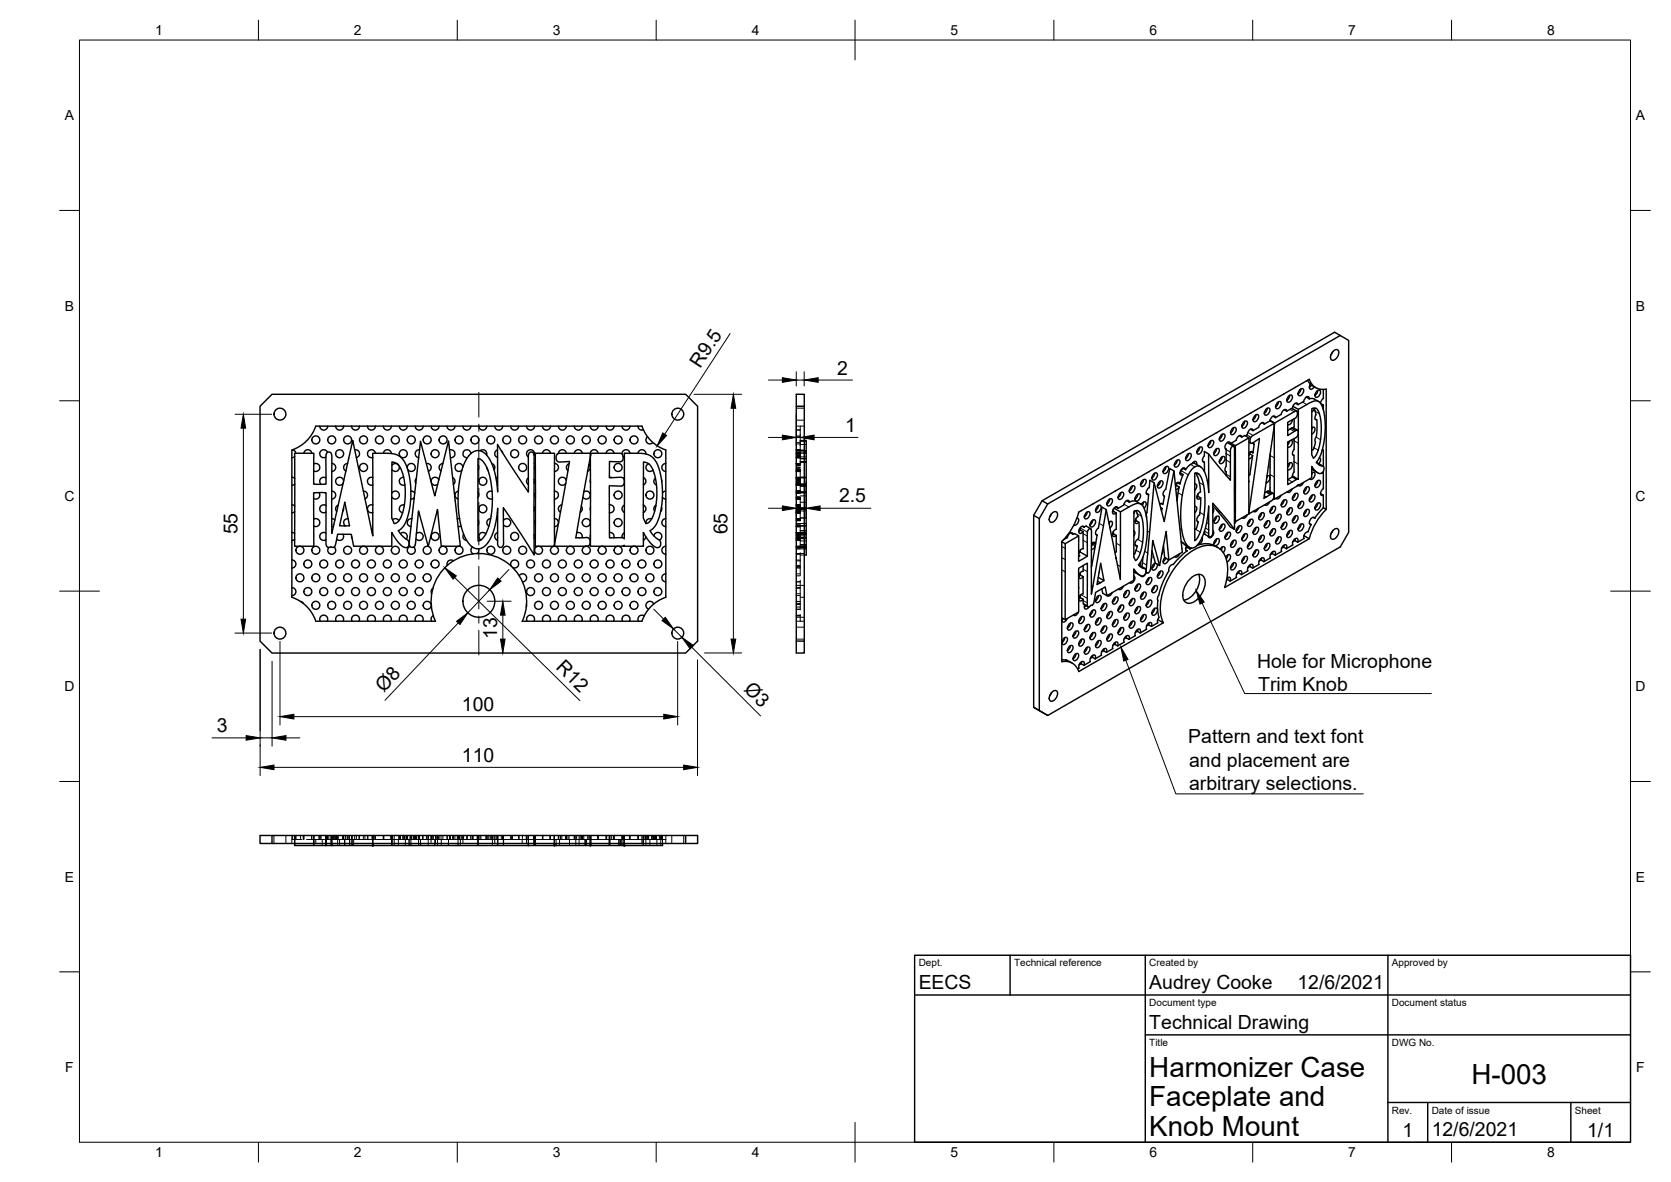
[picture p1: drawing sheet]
<svg xmlns="http://www.w3.org/2000/svg" width="420mm" height="297mm" viewBox="0 0 420 297" stroke-linecap="round" stroke-linejoin="round" font-family="sans-serif">
<defs><g id="words">
<g font-size="7">
<text x="289" y="270.6">Harmonizer Case</text>
<text x="370" y="272.3">H-003</text>
<text x="289" y="278.1">Faceplate and</text>
<text x="289" y="285.5">Knob Mount</text>
</g>
<g font-size="4.9">
<text x="176.1" y="92.7" transform="rotate(-57 176.1 92.7)">R9.5</text>
<text x="210.5" y="94.1">2</text>
<text x="212.5" y="108.5">1</text>
<text x="211" y="126.3">2.5</text>
<text x="59.7" y="134.3" transform="rotate(-90 59.7 134.3)">55</text>
<text x="182.9" y="134.3" transform="rotate(-90 182.9 134.3)">65</text>
<text x="125" y="160.5" transform="rotate(-90 125 160.5)">13</text>
<text x="139.6" y="168" transform="rotate(45 139.6 168)">R12</text>
<text x="316.1" y="167.8">Hole for Microphone</text>
<text x="186.9" y="173.4" transform="rotate(45 186.9 173.4)">Ø3</text>
<text x="316.4" y="173.6">Trim Knob</text>
<text x="96.5" y="174.1" transform="rotate(-47 96.5 174.1)">Ø8</text>
<text x="116.2" y="178.6">100</text>
<text x="54.5" y="184">3</text>
<text x="116.2" y="191.4">110</text>
<text x="298.8" y="186.8">Pattern and text font</text>
<text x="299" y="192.6">and placement are</text>
<text x="299" y="198.5">arbitrary selections.</text>
<text x="231" y="248.5">EECS</text>
<text x="289" y="248.5">Audrey Cooke</text>
<text x="326.2" y="248.5">12/6/2021</text>
<text x="289" y="258.6">Technical Drawing</text>
<text x="352.6" y="285.7">1</text>
<text x="360" y="285.5">12/6/2021</text>
<text x="399.1" y="285.7">1/1</text>
</g>
<g font-size="3.5">
<text x="39" y="8.8">1</text>
<text x="89" y="8.8">2</text>
<text x="139" y="8.8">3</text>
<text x="189" y="8.8">4</text>
<text x="239" y="8.8">5</text>
<text x="289" y="8.8">6</text>
<text x="339" y="8.8">7</text>
<text x="389" y="8.8">8</text>
<text x="16.3" y="30.2">A</text>
<text x="411.3" y="30.2">A</text>
<text x="16.3" y="78">B</text>
<text x="411.3" y="78">B</text>
<text x="16.2" y="125.9">C</text>
<text x="411.2" y="125.9">C</text>
<text x="16.2" y="173.7">D</text>
<text x="411.2" y="173.7">D</text>
<text x="16.3" y="221.6">E</text>
<text x="411.3" y="221.6">E</text>
<text x="16.4" y="269.4">F</text>
<text x="411.4" y="269.4">F</text>
<text x="39" y="290.8">1</text>
<text x="89" y="290.8">2</text>
<text x="139" y="290.8">3</text>
<text x="189" y="290.8">4</text>
<text x="239" y="290.8">5</text>
<text x="289" y="290.8">6</text>
<text x="339" y="290.8">7</text>
<text x="389" y="290.8">8</text>
</g>
<g font-size="2.5">
<text x="231" y="242.9">Dept.</text>
<text x="255" y="242.9">Technical reference</text>
<text x="289" y="242.9">Created by</text>
<text x="350" y="242.9">Approved by</text>
<text x="289" y="252.8">Document type</text>
<text x="350" y="252.8">Document status</text>
<text x="289" y="262.9">Title</text>
<text x="350" y="262.9">DWG No.</text>
<text x="350" y="279.9">Rev.</text>
<text x="360" y="279.9">Date of issue</text>
<text x="396" y="279.9">Sheet</text>
</g>
</g></defs>
<!-- layer: Visible -->
<g fill="none" stroke="#000" stroke-width=".36">
<path d="M322.9 99h-.1M324 99.6l.8-.3a1.16 1.16 0 0 1-1 1.7 1.01 1.01 0 0 1 .2-1.4zM324.3 99.4l-.2 .7-.5 .5M325.7 97.3l-.1 .1M326.8 98l.8-.3a1.16 1.16 0 0 1-1 1.7 1.01 1.01 0 0 1 .2-1.4zM327.1 97.7l-.2 .7-.5 .6M328.5 99.8l-.2 .1M328.5 99.8l.7 .4h1l1.4 .7M328.5 99.7v.1M328.6 95.7l-.1 .1M328.8 95.6l.7 .9-.1 .3a.6 .6 0 0 0 0 .9 .6 .6 0 0 0 .9-.3l.1-.2M329.4 96.6l1.4 .8"/>
<path d="M329.7 96.8l-.5 .5M331.1 98.4l.7-.3a1.16 1.16 0 0 1-1 1.7 1.01 1.01 0 0 1 .3-1.4zM331.3 98.1l-.2 .7-.5 .5M332.7 97.9l.1 2.2-.5 .6-.3 .6M333.5 97.8v30.2l-.8-.4M333.5 97.8a3.5 3.5 0 0 1-4.3-2.5l-58 33.4a15.8 15.8 0 0 1-4.2 7.4v30.2a3.5 3.5 0 0 1 4.2 2.5l21.3-12.3M335.1 88.4l-.5 .8M335.3 88.2a.77 .77 0 0 1 1.3 0 1.95 1.95 0 0 1-1.6 2.3 1.29 1.29 0 0 1 0-1.9zM337 84.3l2.1 1.2v48.3l-2.1 3.6-73.6 42.4-3.5-2.1v-48.2l2.1-3.7 73.6-42.3 1.4 .8-73.6 42.3M65.4 102.1l3-3h104l3 3v59l-3 3h-104l-3-3zM73.4 119.9l.7 .3M73.6 113a1.01 1.01 0 0 1 .8 .9"/>
<path d="M74.1 113.9h4.8v7.8h.9h2.2v-7.3l.2-.6 .3-.2 .5 .1 .3 .3 .1 20.1 5.3-23.4 5 24v-20.8l4.7 .1 1 .2 1.1 .5 1.1 1.2 .9 2 .5 2.3 .3 3.1-.1 3-.6 3.2-.8 2.1-1.1 1.4a.47 .47 0 0 0-.5 .4 .47 .47 0 0 0 .3 .5l.9 1 1.3 1 .2 .9-.4 .7-.7 .1-.9-.6-1.4-1.5-1-1.7v3.5h-9.6l-.6-3-3.4-.1-.7 3.1-.4 .3-.6-.2-.7 .1-.4-.2-.1-.7v-12.8h-3.1v13.5h-4.8zM74.1 114.7l-.7 .3M78.4 113.9a1.01 1.01 0 0 0-1-.9 1.01 1.01 0 0 0-1 .9M78.9 116.6a1.01 1.01 0 0 1 1.5 .9 1.01 1.01 0 0 1-1.5 .8M79.4 107.1h82M79.4 107.1a9.5 9.5 0 0 1-6 6v37a9.5 9.5 0 0 1 6 6h30.1a12 12 0 0 1 10.9-17 12 12 0 0 1 10.9 17h30.1a9.6 9.6 0 0 1 6-6v-37a9.6 9.6 0 0 1-6-6M80.4 107.1a1.01 1.01 0 0 0 1 1 1.01 1.01 0 0 0 1-1M82.3 113.7a1.01 1.01 0 0 0-1.3-.6 1.01 1.01 0 0 0-.5 1.4 1.01 1.01 0 0 0 1.5 .4M83.5 116.5a1.01 1.01 0 0 1 .9 1 1.01 1.01 0 0 1-.9 1M84.4 107.1a1.01 1.01 0 0 0 1 1 1.01 1.01 0 0 0 1-1M87.4 116.5a1.01 1.01 0 0 0-1 .8 1.01 1.01 0 0 0 .6 1.1M88.4 107.1a1.01 1.01 0 0 0 1 1 1.01 1.01 0 0 0 1-1"/>
<path d="M89.2 113a1.01 1.01 0 0 1 1.2 .8 1.01 1.01 0 0 1-.8 1.2M92.4 107.1a1.01 1.01 0 0 0 1 1 1.01 1.01 0 0 0 1-1M94.4 113.9a1.01 1.01 0 0 0-1.2-.9 1.01 1.01 0 0 0-.8 1.3 1.01 1.01 0 0 0 1.3 .7M96.4 107.1a1.01 1.01 0 0 0 1 1 1.01 1.01 0 0 0 1-1M96.4 113.9a1.01 1.01 0 0 1 1-.9 1.01 1.01 0 0 1 1 1M98.6 116.1l1.3 .5 .8 1.1 .7 1.8 .4 2.6 .1 3-.4 2.8-.7 2.2-1 1.2a.58 .58 0 0 1-.7 .2 .58 .58 0 0 1-.3-.6l-.3-.7v-.7zM98.6 116.9a1.01 1.01 0 0 1 1.5-.2 1.01 1.01 0 0 1 0 1.5 1.01 1.01 0 0 1-1.5-.2M100.4 107.1a1.01 1.01 0 0 0 1 1 1.01 1.01 0 0 0 1-1M101.5 119.9a1.01 1.01 0 0 0-1.1 1.2 1.01 1.01 0 0 0 1.4 .8M102.4 117.7a1.01 1.01 0 0 1 1.3-1.2 1.01 1.01 0 0 1 .5 1.6 1.01 1.01 0 0 1-1.7-.2M104.4 107.1a1.01 1.01 0 0 0 1 1 1.01 1.01 0 0 0 1-1M105.5 113a1.01 1.01 0 0 0-1.1 .9 1.01 1.01 0 0 0 .9 1.1"/>
<path d="M105.7 110.9l3.6 13.7 3.5-13.8 3 26.5h-4.8l-1-9.3-2.3 9.3-2.5-8.9-.8 8.6-.6 .6-.5-.1-.3-.4-.1-1zM107.2 116.5a1.01 1.01 0 0 1 1.2 .7 1.01 1.01 0 0 1-.7 1.2M108.4 107.1a1.01 1.01 0 0 0 1 1 1.01 1.01 0 0 0 1-1M111.4 116.5a1.01 1.01 0 0 0-1 .7 1.01 1.01 0 0 0 .5 1.1M112.4 107.1a1.01 1.01 0 0 0 1 1 1.01 1.01 0 0 0 1-1M113 113.1a1.01 1.01 0 0 1 1.4 .8 1.01 1.01 0 0 1-1.1 1.1M116.4 107.1a1.01 1.01 0 0 0 1 1 1.01 1.01 0 0 0 1-1M116.4 117.4a1.01 1.01 0 0 0-1.3-.9 1.01 1.01 0 0 0-.5 1.5 1.01 1.01 0 0 0 1.6 .1M118.3 114.1l1-.7 1.3-.2 1.2 .6 1 1.2 .9 1.5 .6 1.8 .6 3.1 .2 2.2v-11.9l7.8 12v-9.4l.2-.5 .3-.2 .5 .1 .3 .2 .1 .6v25l-7.7-11.9v9l-.4 .9h-.7l-.4-.7v-9.1l-.3 3.1-.6 2.4-.8 2-1.1 1.6-1.2 .9-1.3 .2-1.4-.7-1-1.3-.9-1.7-.8-2.8-.4-2.6-.1-4.4 .3-3.6 .6-2.7 1-2.3zM118.4 114a1.01 1.01 0 0 0-1.1-1 1.01 1.01 0 0 0-.9 1.1 1.01 1.01 0 0 0 1.1 .9M120.2 115.2l.6 .2 .7 .6 1.2 2.2 .7 2.9 .4 3.8-.2 4.3-.8 3.4-1.3 2.6-.7 .5-.5 .2h-.1zM120.2 116.9a1.01 1.01 0 0 1 0 1.2"/>
<path d="M120.4 107.1a1.01 1.01 0 0 0 1 1 1.01 1.01 0 0 0 1-1M120.7 113.3a1.01 1.01 0 0 1 1.3-.1 1.01 1.01 0 0 1 .4 1.2M122.4 117.5l.3 .7M123.7 116.5a1.01 1.01 0 0 1 .5 1.5M124.4 107.1a1.01 1.01 0 0 0 1 1 1.01 1.01 0 0 0 1-1M125.1 113.1a1.01 1.01 0 0 0-.7 .9 1.01 1.01 0 0 0 .7 1M125.1 120l-.4 .2M126.1 113.3l.3 .5M128.4 107.1a1.01 1.01 0 0 0 1 1 1.01 1.01 0 0 0 1-1M132.4 107.1a1.01 1.01 0 0 0 1 1 1.01 1.01 0 0 0 1-1M134.3 114.5a1.01 1.01 0 0 0-.4-1.4 1.01 1.01 0 0 0-1.4 .4 1.01 1.01 0 0 0 .3 1.4M134.6 113.9v23.4h4.7l3.9-21.3-2.5 .1-.4-.1-.5-.6 .2-1.2 .6-.3h7.8v.9l-3.6 20.4h3.2l.4 .8-.1 .8-.3 .4-8.6 .1v-23.4z"/>
<path d="M134.6 116.9a1.01 1.01 0 0 0 0 1.2M136.4 107.1a1.01 1.01 0 0 0 1 1 1.01 1.01 0 0 0 1-1M138.4 113.9a1.01 1.01 0 0 0-1-.9 1.01 1.01 0 0 0-1 .9M139.4 116.5a1.01 1.01 0 0 1 1 1 1.01 1.01 0 0 1-1 1M140.4 107.1a1.01 1.01 0 0 0 1 1 1.01 1.01 0 0 0 1-1M142.4 113.9a1.01 1.01 0 0 0-1-.9 1.01 1.01 0 0 0-1 .9M143.1 116.5a1.01 1.01 0 0 0-.3 1.8M144.4 107.1a1.01 1.01 0 0 0 1 1 1.01 1.01 0 0 0 1-1M146.4 113.9a1.01 1.01 0 0 0-1-.9 1.01 1.01 0 0 0-1 .9M148.1 116.7a1.01 1.01 0 0 1-.3 1.7M148.4 107.1a1.01 1.01 0 0 0 1 1 1.01 1.01 0 0 0 1-1M148.4 114.3l.1 .2"/>
<path d="M148.6 113.9h7.3l.4 .1 .3 .5v1l-.4 .5h-3v4h3.1l.5 .3 .2 .6-.2 .9-.4 .3h-3.2v13.1l3.2-.1 .6 .3v-21.5l5.1 .1 1.4 .5 .9 .8 1 1.6 .6 1.8 .4 2.4 .2 3.3-.3 3-.5 2.3-.8 2.1-1 1.2a.47 .47 0 0 0-.5 .4 .47 .47 0 0 0 .3 .5l.8 1 1.4 1.1 .1 .9-.3 .6-.8 .1-1.1-.8-1.1-1.3-1-1.7v3.5h-4.8v-.3l-1 .3h-7.6v-22.5zM150.4 113.9a1.01 1.01 0 0 0-1-.9 1.01 1.01 0 0 0-1 .9M152.4 107.1a1.01 1.01 0 0 0 1 1 1.01 1.01 0 0 0 1-1M153.2 120h.6M154.4 113.9a1.01 1.01 0 0 0-1-.9 1.01 1.01 0 0 0-1 .9M156.4 107.1a1.01 1.01 0 0 0 1 1 1.01 1.01 0 0 0 1-1M156.7 114.7l.3 .2M158.4 113.9a1.01 1.01 0 0 0-1.1-.9 1.01 1.01 0 0 0-.9 1.1M160.4 107.1a1.01 1.01 0 0 0 1.4 .9M160.4 113.9a1.01 1.01 0 0 1 1.1-.9 1.01 1.01 0 0 1 .9 1.1M161.8 116.1l1.2 .4 1 1.1 .7 2.2 .4 2.6v2.9l-.4 3-.7 1.9-1 1.2a.56 .56 0 0 1-.6 .1 .56 .56 0 0 1-.3-.6l-.3-.7zM162.8 109.8a1.01 1.01 0 0 0-.1 1.4 1.01 1.01 0 0 0 1.5 0"/>
<path d="M163.1 116.5a1.01 1.01 0 0 0-.5 1.5 1.01 1.01 0 0 0 1.6 .1M167.4 116.5a1.01 1.01 0 0 0-1 1 1.01 1.01 0 0 0 1 1M200.2 102.1h2v59M202.2 102.1v-3h-2v65h2v-3h-2M202.2 110.7h.5v2.9M202.2 113.9h.5M202.2 113.6h.5M202.7 113.6v24M289 118.5l-.1 .1M290.1 119.1l.7-.2a1.16 1.16 0 0 1-1 1.7 1.01 1.01 0 0 1 .3-1.5zM290.3 118.9l-.2 .7-.5 .5M291.8 116.9h-.1"/>
<path d="M292.9 117.5l.8-.3a1.16 1.16 0 0 1-1.1 1.8 1.01 1.01 0 0 1 .3-1.5zM293.2 117.3l-.2 .7-.6 .5M294.6 115.2l-.1 .1M295.2 118.3l-2.5 12.7-2.5-9.7-1.1-.6-.1 1.8-.5 .5a.84 .84 0 0 0 .1 1.3l.2-.1M295.7 115.9l.8-.3a1.16 1.16 0 0 1-1 1.7 1.01 1.01 0 0 1 .2-1.4zM296 115.6l-.2 .7-.5 .6M296.8 118.8l-.1 .1M296.8 118.9l.7 .4-.8 2.4-.6-.4M297.5 113.6l-.2 .1M298.1 118l-.1-.2a1.02 1.02 0 0 0-1 .2 1.02 1.02 0 0 0-.3 1l.3 .4 .5-.2M298.5 114.2l.8-.2a1.16 1.16 0 0 1-1 1.7 1.01 1.01 0 0 1 .2-1.5zM298.8 114l-.2 .7-.5 .5"/>
<path d="M300 116.2l1.8 1.1M300.2 116v.3M300.3 112h-.1M300.4 118.9l.9 .1 .8 1.2 .6 2.4 .3 2.8-.1 2.7-.5 3.6-.7 2.3-.8 1.4-.5 .5zM300.7 118.9l.2 .4M300.9 116.7v-.5a.79 .79 0 0 0-1.2 .4l-.8 .5-.8 1-.7-.4-.6 1.2M300.9 119.3l.6 1.9 .4 2.4a1.27 1.27 0 0 0-.8 1.8h.4l.4-.3M301.4 112.6l.7-.3a1.16 1.16 0 0 1-1 1.8 1.01 1.01 0 0 1 .3-1.5zM301.6 112.4l-.2 .7-.5 .5M302.4 115.9l.4 .2 .1 2.4M303.1 110.3l-.1 .1M303.9 114.1l5.5 6.6v-7.5l.3-.9 .3-.2 .3 .2 .1 20.7-5.5-6.5 .1 7.3-.2 .7-.6 .5-.3-.5v-7.3l-.4 3.8-1 3.4-1.3 2.4-.8 .7-.8 .2-.8-.4-.6-.7-1-2.8-.3-3.4 .3-5.5 .7-3.1 .7-2.1 1.1-1.8 .7-.6 .6-.2h.5l.6 .4 .8 1.2 .7 2.1 .3 3v-9.7l-1.1-.6v1.1l-.5 1 .3 .5h.2"/>
<path d="M304.2 111l.8-.3a1.16 1.16 0 0 1-1 1.8 1.01 1.01 0 0 1 .2-1.5zM304.5 110.8l-.2 .7-.5 .5M305.6 113l.8-.3a1.16 1.16 0 0 1-1 1.8 1.01 1.01 0 0 1 .2-1.5zM305.9 112.8l-.2 .7-.5 .5M306 108.7l-.2 .1M307 115l.8-.3a1.16 1.16 0 0 1-1 1.8 1.01 1.01 0 0 1 .2-1.5zM307 109.4l.8-.3a1.16 1.16 0 0 1-1 1.7 1.01 1.01 0 0 1 .2-1.4zM307.3 114.8l-.2 .7-.5 .5M307.3 109.1l-.2 .7-.5 .6M308.1 118.4l.2 .2v.9M308.1 112.8l.2 .1v4.3l-.3 .9 .3 .5M308.6 111.2l1.6 .9"/>
<path d="M308.7 111.2v.1M308.8 107.1l-.2 .1M309.4 111.7l-.1-.5a1.05 1.05 0 0 0-1.1 .5 1.05 1.05 0 0 0 .1 1.2M309.6 111.4l1 .6v19.1l-.2-.1M309.8 107.7l.8-.2a1.16 1.16 0 0 1-1 1.7 1.01 1.01 0 0 1 .2-1.5zM310.1 107.5l-.2 .7-.5 .5M310.6 112l3.4-2v19.1M311.6 105.5h-.1M311.6 109.5l.6 .3M312.2 109.8l.7-.4 1.1 .6M312.2 109.8l-.2-.3h-.5l-.4 .5-.3 .6-1.2 .8v.4M312.7 106.1l.8-.3a1.16 1.16 0 0 1-1 1.8 1.01 1.01 0 0 1 .2-1.5z"/>
<path d="M313 105.9l-.3 .7-.5 .5M314 111.1l.5 .3M314.3 114.1l.7 .4-.7 4.8M314.3 114.1l-.3 .4M314.3 119.3l-.3 .2M314.3 113.6v.5M314.4 103.8l-.1 .1M314.5 107.9l.6 .3M314.5 113.5l.5 .3M315 114.5l-.5 .6-.5 .2M315.1 111.2l.3 .4M315.1 113.8a.55 .55 0 0 0-.6-.3 .55 .55 0 0 0-.5 .4"/>
<path d="M315.1 108.2l-.3-.4a1.9 1.9 0 0 0-1.2 1.4l-.3 .4M315.2 111.6h.1M315.3 111.6l-.3 2.2M315.5 104.5l.8-.3a1.16 1.16 0 0 1-1 1.7 1.01 1.01 0 0 1 .2-1.4zM315.8 104.3l-.2 .7-.5 .5M316.5 107.4l-1.4 .8M317.3 102.2l-.2 .1M317.9 106.6l-.2-.4-.5 .1-.5 .4-.2 .7M318.3 102.8l.8-.2a1.16 1.16 0 0 1-1 1.7 1.01 1.01 0 0 1 .2-1.5zM318.6 119.6l.3-.1a.91 .91 0 0 1 .4 .9 .91 .91 0 0 1-.5 .8l-.5 .2M318.6 102.6l-.2 .7-.5 .6M318.6 119.6l-.1 .5"/>
<path d="M319.3 105.8l-1.4 .8-.6-.4M319.3 105.6l1.2 .7M319.4 114.1v9M320.1 100.6l-.1 .1M320.7 104.9l-.2-.3h-.5l-.4 .5-.3 .7 1.1 .6M321.2 101.2l.8-.3a1.16 1.16 0 0 1-1.1 1.8 1.01 1.01 0 0 1 .3-1.5zM321.4 101l-.2 .7-.5 .5M322.1 104.1l-1.4 .9-.6-.4M322.9 103l.7 .3 1.3-.7 1.2 .7M323.6 103.3l-.3-.4-.4 .1-.5 .5-.2 .6M323.8 116.8a.71 .71 0 0 1 1.1-.3l-.1 1a.93 .93 0 0 1-1 .6M323.8 109.3l.1 .1"/>
<path d="M323.9 111l-.1 .2M324.3 110.8l-.5 1M324.3 116.4l-.5 1M324.7 110.6a1.11 1.11 0 0 1 .1 1.2 1.11 1.11 0 0 1-1 .6M324.7 107.6l.5-.1 1.1 .6M324.7 107.6l-.9 .6M324.7 107.6l1.1 .6M324.9 119.9l-1.1 .7M325 119.6l1.4 .8M325 105.5l-.5 .9-.7 .3M325 114.2l.4 .3v4.1l-.5 1.3M325.1 102.1l1.4 .8 2.8-1.6 1.4-.6 .8 .2 .8 .9 .8 2.9 .1 3.9-.8 4.6-1.1 2.5a.6 .6 0 0 0-.2 .7 .6 .6 0 0 0 .5 .4l1.2 .5 .1 .8-.5 .7-.6 .2-.6-.3-1.4-1.5v2.8l-3.4 2v-.2l-.5 .5-5.5 3.2 .1-19.2 5.2-3h.3l.2 .4-.2 1.1-2.2 1.3v3.4l2.1-1.4h.3l.2 .3v.8l-.3 .6-2.3 1.3v10.7l2.2-1.3-1.1-.6"/>
<path d="M325.4 110.2v2.7l-.4 .8a.52 .52 0 0 0 .4 .8M325.4 105.2v2.1l-.2 .2M325.8 101.4l.6 .3M326.4 101.7l-.3-.4a1.28 1.28 0 0 0-1.1 1.4M326.5 102.9l-.1 17.5M329.2 100.2l-.1-.5a1.54 1.54 0 0 0-1.4 1.3l-1.3 .7M329.8 117.9l1.5 .9M329.8 118.8l.5-.1a1.09 1.09 0 0 1 .2 1.2 1.09 1.09 0 0 1-1 .6l-.2-.2M329.8 102.7l1-.1 .6 .6 .5 1.5 .3 2.1v2.5l-.3 2.1-.6 2.3-.6 1a.38 .38 0 0 1-.4 .3 .38 .38 0 0 1-.3-.4l-.2-.4zM329.8 107.5l.6-.2a1.17 1.17 0 0 1-.6 1.8M329.9 107.4l-.1 .5M329.9 118.8l-.1 .4"/>
<path d="M330.2 102.6l.3 .3 .4 1.2a1.34 1.34 0 0 0 0 1.4h.2M330.5 102.8l-.6 .7M330.7 105.3l.4 .3-.1 3.9a2.07 2.07 0 0 0-.3 1.8l-.5 1.7-.4 .2M331 116.2l.6 .3M331.6 116.5l1.1 .7M331.7 115l.3 .6-.4 .9M332.1 101.4l.6 .4v1.2M332.5 113l.2 .1v4M332.6 118.7l.1 .1v4M332.8 117.1l-.1 .1M332.8 118.8l-.4 .1M332.8 113.1l-.4 .1"/>
<path d="M332.8 101.8l-.4 .1M73.4 133.8l.7 .3M73.4 126.9l.7 .3M74.1 135.5l-.7 .3M74.1 128.6l-.7 .3M74.1 121.6l-.7 .3M78.9 130.5a1.01 1.01 0 0 1 1.5 .8 1.01 1.01 0 0 1-1.5 .9M80.2 123.8a1.01 1.01 0 0 1 0 1.3 1.01 1.01 0 0 1-1.3 .2M82 134a1.01 1.01 0 0 0-1.6 .8 1.01 1.01 0 0 0 1.6 .8M82 120.1a1.01 1.01 0 0 0-1.4 .2 1.01 1.01 0 0 0 .1 1.4M82 127.1a1.01 1.01 0 0 0-1.3 .1 1.01 1.01 0 0 0-.1 1.3 1.01 1.01 0 0 0 1.4 .2M83.4 123.4a1.01 1.01 0 0 1 1 1 1.01 1.01 0 0 1-1 1"/>
<path d="M83.4 130.3l.8 .4M83.9 132.2l-.5 .1M84 137.5a1.01 1.01 0 0 1 .2 1.4 1.01 1.01 0 0 1-1.5 .1 1.01 1.01 0 0 1 0-1.4M85 126.9a1.01 1.01 0 0 0-.3 1.7M86.2 134.3a1.01 1.01 0 0 1-.2 1.3 1.01 1.01 0 0 1-1.3-.1M86.4 127.7l-.2 .8M86.4 120.9a1.01 1.01 0 0 0-1.4-.9 1.01 1.01 0 0 0-.3 1.6 1.01 1.01 0 0 0 1.6-.2M86.7 126.2l1.2 5.9h-2.5zM87.6 130.3a1.01 1.01 0 0 0-1.1 .7 1.01 1.01 0 0 0 .3 1.2M88.4 134.7l.1 .6M91.4 123.4a1.01 1.01 0 0 1 1 .8 1.01 1.01 0 0 1-.6 1.1M93.6 133.8l.1 .1"/>
<path d="M93.7 126.9a1.01 1.01 0 0 0-1.3 1 1.01 1.01 0 0 0 1.3 .9M93.8 120a1.01 1.01 0 0 0-1.4 .9 1.01 1.01 0 0 0 1.4 1M98.5 123.9a1.01 1.01 0 0 1 1.5-.3 1.01 1.01 0 0 1 0 1.6 1.01 1.01 0 0 1-1.5-.3M98.7 130.6l.9-.3 .7 .6M100.7 134.1a1.01 1.01 0 0 1 1.4 0 1.01 1.01 0 0 1 0 1.4M101.7 126.9a1.01 1.01 0 0 0-1.3 .7 1.01 1.01 0 0 0 .8 1.3M103.1 137.3a1.01 1.01 0 0 0-.6 1.5 1.01 1.01 0 0 0 1.6 .2 1.01 1.01 0 0 0-.1-1.5M103.3 123.4l.6 .1 .4 .4M103.6 130.3a1.01 1.01 0 0 0-1.2 .9 1.01 1.01 0 0 0 1 1.1M104.2 125.1l-.9 .3M104.7 120.2a1.01 1.01 0 0 0-.2 1.3M104.7 134.1a1.01 1.01 0 0 1 1.5 0 1.01 1.01 0 0 1-.2 1.5 1.01 1.01 0 0 1-1.4-.2"/>
<path d="M105.2 128.8l.2 .1M108.5 121.3a1.01 1.01 0 0 0 1.6 .4M110.1 128.6l-.3 .2M110.3 120.6a1.01 1.01 0 0 0-1.2-.6 1.01 1.01 0 0 0-.7 1.1M113.8 120a1.01 1.01 0 0 1 .2 1.7M115.3 123.4a1.01 1.01 0 0 0-.9 1 1.01 1.01 0 0 0 .8 1M115.6 130.3l-.6 .1M115.9 132.2l-.7 .1M116.6 134.2a1.01 1.01 0 0 0 .8 1.6M118.8 137.5a1.01 1.01 0 0 0 .2 1.7M120.2 123.8a1.01 1.01 0 0 1 0 1.3M120.2 130.7a1.01 1.01 0 0 1 0 1.3"/>
<path d="M120.4 137.9a1.01 1.01 0 0 1-.4 1.2M122.2 134.1a1.01 1.01 0 0 0-1.6 .1 1.01 1.01 0 0 0 .3 1.5M123.4 130.3a1.01 1.01 0 0 0-1 .8 1.01 1.01 0 0 0 .5 1.1M123.7 123.5a1.01 1.01 0 0 0-1.3 1 1.01 1.01 0 0 0 1.4 .8M125 121.9h.1M125 128.8h.1M125.1 133.8a1.01 1.01 0 0 0-.7 1 1.01 1.01 0 0 0 .7 1M126.6 130.8a1.01 1.01 0 0 1 1.5-.2 1.01 1.01 0 0 1 0 1.5 1.01 1.01 0 0 1-1.5-.2M132.9 120.1a1.01 1.01 0 0 0 0 1.7M134.3 127.4l.1 .5-.1 .5M134.3 134.3v1M134.3 120.5v.9"/>
<path d="M134.6 130.7a1.01 1.01 0 0 0 0 1.3M134.7 123.8a1.01 1.01 0 0 0 0 1.3M139.4 123.4a1.01 1.01 0 0 1 1 1 1.01 1.01 0 0 1-1 1M139.4 130.3a1.01 1.01 0 0 1 1 1 1.01 1.01 0 0 1-1 1M141.3 126.9a1.01 1.01 0 0 0-.9 .8 1.01 1.01 0 0 0 .5 1.1M142.4 120.7a1.01 1.01 0 0 0-1.5-.7 1.01 1.01 0 0 0-.2 1.6 1.01 1.01 0 0 0 1.6-.1M145 133.9a1.01 1.01 0 0 1 1.1 .2 1.01 1.01 0 0 1 .3 1M146.2 127.2l.2 .8-.5 .7M146.8 123.6a1.01 1.01 0 0 1 1.4 .2 1.01 1.01 0 0 1-.2 1.4 1.01 1.01 0 0 1-1.4-.2M148.5 134.5v.6M148.5 120.6v.7M148.5 127.5v.7"/>
<path d="M153.2 126.9a1.01 1.01 0 0 1 1.2 1 1.01 1.01 0 0 1-1.2 1M153.2 133.8a1.01 1.01 0 0 1 1.2 1.4M156.8 121.8l.2 .1M157 133.9a1.01 1.01 0 0 0-.6 1.2M157 126.9a1.01 1.01 0 0 0-.6 1 1.01 1.01 0 0 0 .6 .9M157 120l-.3 .2M161.8 126.9a1.01 1.01 0 0 1 .6 1 1.01 1.01 0 0 1-.6 .9M161.8 133.9h.1M161.8 120a1.01 1.01 0 0 1 .6 .9 1.01 1.01 0 0 1-.6 1M162.4 134.9l-.2 .5-.4 .3M163.8 130.4a1.01 1.01 0 0 0-1 .1 1.01 1.01 0 0 0-.4 1M164.4 134.7a1.01 1.01 0 0 1 1.6-.7 1.01 1.01 0 0 1-.2 1.7"/>
<path d="M164.8 120.1a1.01 1.01 0 0 0 .3 1.8M164.9 127l-.5 .7 .2 .8M166.3 127.4a1.01 1.01 0 0 1-.2 1.2M166.3 120.6l.1 .4M166.6 124.9l.3 .4 .5 .1M167.4 137.3a1.01 1.01 0 0 0-1 1 1.01 1.01 0 0 0 1 1M167.4 130.3a1.01 1.01 0 0 0-1 1 1.01 1.01 0 0 0 1 1M167.4 123.4l-.8 .4M202.2 137.3h.5M202.2 137.9h.5M202.2 137.6h.5M202.7 137.6v1.9h-.5"/>
<path d="M259.9 129.5l1.4 .8v48.3M262 125.8l1.4 .8-2.1 3.7M264.4 129.1l-.5 .8M264.5 129a.77 .77 0 0 1 1.4 0 1.95 1.95 0 0 1-1.7 2.3 1.29 1.29 0 0 1 .1-2zM267 136.2l.8 .4M269.2 133.9l.6 .4M269.8 134.3l-.2-.4-.5 .1-.5 .4-.2 .7-1 .6M269.8 134.3l.4-.2 1 .6M270.8 130.2h.2a1.13 1.13 0 0 1-1 1.8M271.4 139.7l-.2 .2M271.6 133.2l.7 .4 .1 4.3a1.17 1.17 0 0 0-.9 1.8M271.6 138.2v.6l-.3 .2"/>
<path d="M271.6 138.8l1.8 1M271.6 133.2l-.4 .4M271.7 132.5l-.1 .7M272 128.3h-.1M272.2 132.3l.4 .2M272.6 132.5l.5-.3 1.1 .6M272.6 132.5l-.1-.2a1.11 1.11 0 0 0-1.1 .6 1.11 1.11 0 0 0 .1 1.2l.4-.1 .4-.4M273.1 128.9l.8-.3a1.16 1.16 0 0 1-1 1.8 1.01 1.01 0 0 1 .2-1.5zM273.3 128.7l-.2 .7-.5 .5M274.4 136.6l.7-.3 .4 .5M274.5 130.9l.8-.2a1.16 1.16 0 0 1-1 1.7 1.01 1.01 0 0 1 .2-1.5zM274.7 136.8l.7 .4"/>
<path d="M274.7 136.8l-.3 .4M274.8 136.4h.1M274.8 130.7l-.2 .7-.5 .5M274.8 126.6l-.1 .1M275.4 137.2l-1 5.1M275.4 137.2l-.4 .6-.6 .3M275.5 134.3l.4 .2M275.9 134.5l-.4 2.3-.7-.4-.1 .4M275.9 127.3l.8-.3a1.16 1.16 0 0 1-1 1.7 1.01 1.01 0 0 1 .2-1.4zM276.2 127l-.2 .8-.5 .5M277.7 125l-.2 .1M278.7 125.6l.8-.2a1.16 1.16 0 0 1-1 1.7 1.01 1.01 0 0 1 .2-1.5z"/>
<path d="M278.8 131.2l.5-.2 .4 .2-.1 .9-.5 .6M279 131.1l-.1 .5M279 125.4l-.2 .7-.5 .6M280 134.1l.7 .5v4.1l-.4 .1M280 128.5l.6 .4 .1 4.1a1.16 1.16 0 0 0-.7 1.8l.7-.3M280 127.9v.6M280 133.6v.5M280 128.5l-.3 .2M280 134.1l-.3 .2M280.5 123.4h-.1M281.1 127.8l-.1-.3a1.1 1.1 0 0 0-1.2 1.4l.3 .3 .6-.3M281.6 124l.7-.3a1.16 1.16 0 0 1-1 1.8 1.01 1.01 0 0 1 .3-1.5z"/>
<path d="M281.7 128.6v17l-3.5-17.5-1.1-.6-.9 5.2a.99 .99 0 0 0-.7 .8 .99 .99 0 0 0 .4 1M281.8 123.8l-.2 .7-.5 .5M283.3 125.8l.7 .4 1.3-.3 1.5 .8M283.3 121.7l-.1 .1M284 126.2l-.2-.4a1.17 1.17 0 0 0-1.2 1.1l-1.5 .9-.6-.4M284.4 122.4l.8-.3a1.16 1.16 0 0 1-1 1.7 1.01 1.01 0 0 1 .2-1.4zM284.7 122.2l-.2 .7-.5 .5M285.1 139.1l.2 .1M285.1 133.4l.3 .5-.3 .8M285.1 128.5l1-.2 .6 .7 .5 1.4 .3 1.9v2.1l-.3 2.8-.5 1.9-.7 1.4a.34 .34 0 0 1-.4 .3 .34 .34 0 0 1-.3-.4l-.2-.4zM285.4 128.4l-.3 .6M285.4 136.9l.6 .3-.6 1.7-.1 .3-.2-.1"/>
<path d="M285.6 130.3l.1 .5 .7 .6-.1 4.1M285.6 128.3l.5 1.5a1.37 1.37 0 0 0-.5 1.7h.5l.3-.3M285.7 130.8l-.3 .3M285.8 124.4l.8-.3a1.16 1.16 0 0 1-1 1.8 1.01 1.01 0 0 1 .2-1.5zM286.1 124.2l-.2 .7-.5 .5M286.1 120.1l-.1 .1M286.3 135.4a1.3 1.3 0 0 0-.8 1.8h.5M286.9 126.7l.6 .8 .6 1.6 .4 4.3-.4 4.1-.7 2.5-.8 1.4a.62 .62 0 0 0-.2 .7 .62 .62 0 0 0 .6 .5l.9 .3 .2 .2v.9l-.4 .6-.5 .2-.8-.3-1.3-1.5v2.8l-6.8 3.9-.4-2.2-2.4 1.4-.5 2.7-.4 .5h-.3l-.5 .4-.3-.1-.1-.5v-10.4l-2.2 1.3v11l-3.4 1.9v-19.1l3.4-1.9v6.3l1.1-.5 1.1-.7v-6l.3-.8 .3-.2 .3 .2 .1 16.3 3.8-21.2M286.9 126.7l-.5-.2-.9 .1-3.8 2-1.6-.9M287 126.7l.4-.4a.48 .48 0 0 1 .8 .1v.6l-.5 .7M287.2 120.8l.8-.3a1.16 1.16 0 0 1-1 1.7 1.01 1.01 0 0 1 .2-1.4zM287.4 140l-.3 2.4"/>
<path d="M287.5 126.2l-.2 .8M287.5 120.5l-.2 .7-.5 .6M288.2 123.9l.6 .4-.6 5.2M288.2 129.7l.1 .3M289.6 139.7l-.1 .8M289.6 138.4l.9 3.1a1.23 1.23 0 0 0-.7 1.8 1.23 1.23 0 0 0 1.2-1.5M290.2 121.3l-2 22.6h.6l.5-.8 .6-7.3 1.7 6.3M291.5 121.1l.7-.2a1.16 1.16 0 0 1-1 1.7 1.01 1.01 0 0 1 .3-1.5zM291.6 126.7l.5-.2 .3 .2M291.7 120.9l-.2 .7-.5 .6M291.8 127.6l.4 .2-.1 .6M292.2 127.8l-.2 .3"/>
<path d="M292.4 138v.5l-.3 .7M292.5 124.5l.3 .2-.4 2.1-.4-.3M292.5 137.1l.3 3M292.8 124.7a1.02 1.02 0 0 1 .3-1.7l1-5.2 1.1 .5 2.1 20.5-3.4 1.9M295.8 122l-.2 .3M295.9 121.4l-.1 .6 .7 .4-.5 3.5M296.5 122.4l-.4 .5-.4 .1M296.6 139.2l-.4 .6a.53 .53 0 0 1-.8 .1M296.7 121.6l-.4-.4-.8 .5M297 136.1l2.1 1.5M297.4 136.3l-.3 .1M298.2 138.2l.3 .2"/>
<path d="M298.4 137.1l-.3 .9 .4 .4M298.5 137.5l.7 .5M298.5 137.6l-.4 .2M298.5 138.4l-1.6 1.3-1.9 2.2a1.29 1.29 0 0 0-1.1 1.5M298.6 137.3l-.1 .2M299.4 137.7l-.2 .3M299.6 137.7l-.4 .3M300.4 127.3h.3a1.1 1.1 0 0 1-.3 1.6M300.4 132.9l.4 .1M300.4 121.6h.3a1.11 1.11 0 0 1-.3 1.6M301 137.1l2-.5 1.2 .1 1.1 .4a1.21 1.21 0 0 1 1.1-1.7 1.2 1.2 0 0 1-.9 1.8M301 131l.3 .1-.6 1.9"/>
<path d="M301.2 124.1v.6l.7 .4v2.1a4.7 4.7 0 0 1-1 3.2 .51 .51 0 0 0 .4 .7M301.2 124.7l-.3 .3M302.2 135.1a1.29 1.29 0 0 1-1 1.7M302.8 133.5l.1 .7 1.2 .7M304.9 127l4.4 5.4 1.1 .6M304.9 127.7l.3 .5-.2 .7M305 133.4a1.19 1.19 0 0 1-.9 1.7l-.3-.4M305.3 137.1l.2 .1M305.5 137.2h.1M305.5 137.2l.7 .4M305.6 130l.8-.3a1.16 1.16 0 0 1-1 1.8 1.01 1.01 0 0 1 .2-1.5zM305.9 135.4l-.2 .7-.5 .6"/>
<path d="M305.9 129.8l-.2 .7-.5 .5M306.8 138l.2-.3a.59 .59 0 0 1 .9-.3 .59 .59 0 0 1 0 1l-.3 .5M307 132l.8-.3a1.16 1.16 0 0 1-1 1.8 1.01 1.01 0 0 1 .2-1.5zM307.3 137.5l-.2 .7M307.3 131.8l-.2 .7-.5 .5M308.4 134l.8-.2a1.16 1.16 0 0 1-1 1.7 1.01 1.01 0 0 1 .2-1.5zM308.7 139.5l-.4 .9M308.7 133.8l-.2 .7-.5 .5M309.8 136.1l.8-.3a1.16 1.16 0 0 1-1 1.7 1.01 1.01 0 0 1 .2-1.4zM310.1 135.8l-.2 .7-.5 .6M310.7 131l-.3 .6M311.3 138.1l.7-.3a1.16 1.16 0 0 1-1 1.7 1.01 1.01 0 0 1 .3-1.4z"/>
<path d="M311.3 132.4l.7-.3a1.16 1.16 0 0 1-1 1.8 1.01 1.01 0 0 1 .3-1.5zM311.6 137.8l-.3 .7-.5 .6M311.6 132.2l-.3 .7-.5 .5M312.7 134.4l.8-.3a1.16 1.16 0 0 1-1 1.8 1.01 1.01 0 0 1 .2-1.5zM313 139.9l-.3 .7-.5 .5M313 134.2l-.3 .7-.5 .5M313.6 129.4l-.4 .6a.53 .53 0 0 1-.9 .1M314 121h.1M314 121v.1M314.1 136.4l.8-.2a1.16 1.16 0 0 1-1 1.7 1.01 1.01 0 0 1 .2-1.5zM314.1 130.8l.8-.3a1.16 1.16 0 0 1-1 1.7 1.01 1.01 0 0 1 .2-1.4zM314.4 136.2l-.2 .7-.5 .5"/>
<path d="M314.4 130.5l-.2 .7-.5 .6M315.5 138.5l.8-.3a1.16 1.16 0 0 1-1 1.7 1.01 1.01 0 0 1 .2-1.4zM315.5 132.8l.8-.3a1.16 1.16 0 0 1-1 1.8 1.01 1.01 0 0 1 .2-1.5zM315.8 138.2l-.2 .7-.5 .6M315.8 132.6l-.2 .7-.5 .5M316.4 127.8l-.4 .6a.53 .53 0 0 1-.8 .1M316.9 134.8l.8-.3a1.16 1.16 0 0 1-1 1.8 1.01 1.01 0 0 1 .2-1.5zM316.9 129.1l.8-.2a1.16 1.16 0 0 1-1 1.7 1.01 1.01 0 0 1 .2-1.5zM317.2 134.6l-.2 .7-.5 .5M317.2 128.9l-.2 .7-.5 .6M318 123.9l1-.5 1.2 .6M318.3 136.8l.8-.2a1.16 1.16 0 0 1-1 1.7 1.01 1.01 0 0 1 .2-1.5z"/>
<path d="M318.3 131.2l.8-.3a1.16 1.16 0 0 1-1 1.7 1.01 1.01 0 0 1 .2-1.4zM318.4 123.6l1 .7 .3-.2M318.4 124.9l-.6 .3 2.6-18.8-5.5 3.1-.5 .7-.1 1 .3 .2 2.1-1.2-2.7 19-3.4 1.9M318.6 136.6l-.2 .7-.5 .5M318.6 130.9l-.2 .7-.5 .6M318.7 123.5l1 .6h.6v.9l-.2 .5-6.1 3.6M319.2 126.1l-.4 .7a.53 .53 0 0 1-.8 0M319.3 123.1v.4M319.4 124.3l-1 .6-.5-.3M319.8 133.2l.7-.3a1.16 1.16 0 0 1-1 1.7 1.01 1.01 0 0 1 .3-1.4zM319.8 127.5l.7-.3a1.16 1.16 0 0 1-1 1.8 1.01 1.01 0 0 1 .3-1.5zM319.9 139.1l-.5 .3"/>
<path d="M319.9 139.1l.7 .4M320 138.6l-.1 .5M320 133l-.2 .7-.5 .5M320 127.3l-.2 .7-.5 .5M320.2 125.4l.2 .1M320.6 139.5a.6 .6 0 0 0-.3-1l-.5 .3-.4 .6v.8M321.2 135.2l.8-.3a1.16 1.16 0 0 1-1.1 1.8 1.01 1.01 0 0 1 .3-1.5zM321.2 129.5l.8-.2a1.16 1.16 0 0 1-1.1 1.7 1.01 1.01 0 0 1 .3-1.5zM321.4 135l-.2 .7-.5 .5M321.4 129.3l-.2 .7-.5 .5M322.1 124.5l-.5 .7a.53 .53 0 0 1-.8 0M322.6 131.5l.8-.2a1.16 1.16 0 0 1-1 1.7 1.01 1.01 0 0 1 .2-1.5z"/>
<path d="M322.6 125.9l.8-.3a1.16 1.16 0 0 1-1 1.8 1.01 1.01 0 0 1 .2-1.5zM322.9 137l-.1 .5M322.9 131.3l-.2 .7-.6 .6M322.9 125.7l-.2 .7-.6 .5M323.5 137.9a.6 .6 0 0 0-.4-1l-.5 .3-.4 .6 .1 .8-1.7 .9M324 133.6l.8-.3a1.16 1.16 0 0 1-1 1.7 1.01 1.01 0 0 1 .2-1.4zM324 127.9l.8-.3a1.16 1.16 0 0 1-1 1.8 1.01 1.01 0 0 1 .2-1.5zM324.3 133.4l-.2 .7-.5 .5M324.3 127.7l-.2 .7-.5 .5M324.9 122.9l-.4 .6a.53 .53 0 0 1-.9 .1M325.4 129.9l.8-.3a1.16 1.16 0 0 1-1 1.8 1.01 1.01 0 0 1 .2-1.5zM325.4 124.3l.8-.3a1.16 1.16 0 0 1-1 1.7 1.01 1.01 0 0 1 .2-1.4z"/>
<path d="M325.6 135.9l-.5 .3M325.7 135.4l-.1 .4M325.7 129.7l-.2 .7-.5 .5M325.7 124l-.2 .7-.5 .6M326.3 136.2a.6 .6 0 0 0-.4-.9l-.5 .2-.3 .6v.8l-1.7 1-.7-.4-.5 .3M326.3 121.9l.1 .1M326.4 120.4l-.4 .1M326.8 131.9l.8-.2a1.16 1.16 0 0 1-1 1.7 1.01 1.01 0 0 1 .2-1.5zM326.8 126.3l.8-.3a1.16 1.16 0 0 1-1 1.7 1.01 1.01 0 0 1 .2-1.4zM327.1 131.7l-.2 .7-.5 .6M327.1 126.1l-.2 .7-.5 .5M327.7 121.3l-.4 .6a.53 .53 0 0 1-.8 .1"/>
<path d="M327.9 134.6l1.3 .8-21.3 12.2M328.2 128.3l.8-.3a1.16 1.16 0 0 1-1 1.8 1.01 1.01 0 0 1 .2-1.5zM328.2 122.6l.8-.2a1.16 1.16 0 0 1-1 1.7 1.01 1.01 0 0 1 .2-1.5zM328.5 128.1l-.2 .7-.5 .5M328.5 122.4l-.2 .7-.5 .5M329.2 131.6l.5 .2M329.7 124.6l.7-.2a1.16 1.16 0 0 1-1 1.7 1.01 1.01 0 0 1 .3-1.5zM329.9 124.4l-.2 .7-.5 .6M330.2 130l.4 .2M330.6 130.2a.91 .91 0 0 0-1 .1 .91 .91 0 0 0-.4 .9l.1 .5 .4 .1-.8 1.8a1.29 1.29 0 0 0-1 1.7l-1.6 1-.7-.4M331.1 126.7l.7-.3a1.16 1.16 0 0 1-1 1.7 1.01 1.01 0 0 1 .3-1.4zM331.1 121l.7-.3a1.16 1.16 0 0 1-1 1.8 1.01 1.01 0 0 1 .3-1.5z"/>
<path d="M331.3 126.4l-.2 .7-.5 .6M331.3 120.8l-.2 .7-.5 .5M332 124l.7 .4v3.2M332.7 127.6l-2.1 2.6M332.8 122.8l-.6 .5a.73 .73 0 0 0 .3 1.2l.3-.1M333.5 128a15.8 15.8 0 0 0-4.3 7.4M335.1 133.3l-.5 .9M335.3 133.2a.77 .77 0 0 1 1.3 0 1.95 1.95 0 0 1-1.6 2.3 1.29 1.29 0 0 1 0-2zM73.4 140.7a1.01 1.01 0 0 1 1 1 1.01 1.01 0 0 1-1 1M73.4 147.7a1.01 1.01 0 0 1 1 1 1.01 1.01 0 0 1-1 1M75.6 151.1l.7 .5M80.5 156.1a1.01 1.01 0 0 1 .9-1.5 1.01 1.01 0 0 1 .9 1.5"/>
<path d="M84.5 156.1a1.01 1.01 0 0 1 .9-1.5 1.01 1.01 0 0 1 .9 1.5M88.5 156.1a1.01 1.01 0 0 1 .9-1.5 1.01 1.01 0 0 1 .9 1.5M92.5 156.1a1.01 1.01 0 0 1 .9-1.5 1.01 1.01 0 0 1 .9 1.5M96.5 156.1a1.01 1.01 0 0 1 .9-1.5 1.01 1.01 0 0 1 .9 1.5M100.5 156.1a1.01 1.01 0 0 1 .9-1.5 1.01 1.01 0 0 1 .9 1.5M104.5 156.1a1.01 1.01 0 0 1 .9-1.5 1.01 1.01 0 0 1 .9 1.5M108.9 147.8a1.01 1.01 0 0 0-.4 1.4M109 154.7l-.6 .6 .1 .8M114 140.9a1.01 1.01 0 0 0-1.2 0 1.01 1.01 0 0 0-.3 1.2M128.6 142.3a1.01 1.01 0 0 1 .6-1.6 1.01 1.01 0 0 1 1.2 1.2 1.01 1.01 0 0 1-1.6 .7M130.6 144.7a1.01 1.01 0 0 1 1.7 0 1.01 1.01 0 0 1-.9 1.5M132.4 151.9l-.1 .6"/>
<path d="M132.5 156.1a1.01 1.01 0 0 1 .9-1.5 1.01 1.01 0 0 1 .9 1.5M136.5 156.1a1.01 1.01 0 0 1 .9-1.5 1.01 1.01 0 0 1 .9 1.5M140.5 156.1a1.01 1.01 0 0 1 .9-1.5 1.01 1.01 0 0 1 .9 1.5M144.5 156.1a1.01 1.01 0 0 1 .9-1.5 1.01 1.01 0 0 1 .9 1.5M148.5 156.1a1.01 1.01 0 0 1 .9-1.5 1.01 1.01 0 0 1 .9 1.5M152.5 156.1a1.01 1.01 0 0 1 .9-1.5 1.01 1.01 0 0 1 .9 1.5M156.5 156.1a1.01 1.01 0 0 1 .9-1.5 1.01 1.01 0 0 1 .9 1.5M162 154.8a1.01 1.01 0 0 0-1.3 .1 1.01 1.01 0 0 0-.2 1.2M164.4 151.8a1.01 1.01 0 0 0-1.7-.4 1.01 1.01 0 0 0 .4 1.7M167.4 144.2a1.01 1.01 0 0 0-1 1 1.01 1.01 0 0 0 1 1M267 155.2l.8 .5M267.1 155.3a.63 .63 0 0 0 .4 1l.4-.2 .4-.6"/>
<path d="M267.4 155.5l-.4 .3M268.8 156.8l.8-.2a1.16 1.16 0 0 1-1 1.7 1.01 1.01 0 0 1 .2-1.5zM269.1 156.6l-.2 .7-.5 .6M270.2 158.8l.8-.2a1.16 1.16 0 0 1-1 1.7 1.01 1.01 0 0 1 .2-1.5zM270.5 158.6l-.2 .7-.5 .6M271.1 153.8l-.4 .7a.53 .53 0 0 1-.8 0M271.2 147.6v.3M271.6 150.2l.7 .4 .1 1.2 1.2 .7M271.6 143.9v.6l.8 .4M271.6 149.6v.6M271.6 150.2l-.4 .4M271.7 144.5l-.5 .4"/>
<path d="M271.7 155.2l.7-.3a1.16 1.16 0 0 1-1 1.8 1.01 1.01 0 0 1 .3-1.5zM272 155l-.3 .7-.5 .5M272.3 149.2a1.22 1.22 0 0 0-.9 1.8 .76 .76 0 0 0 .9-.4M272.4 142.1v1.5a1.22 1.22 0 0 0-1 1.7 .77 .77 0 0 0 1-.4M272.4 144.9l-.1 4.4M272.8 152a.65 .65 0 0 0 .3 1.1l.7-.6M273 152.2l-.4 .4M273.1 157.2l.8-.3a1.16 1.16 0 0 1-1 1.8 1.01 1.01 0 0 1 .2-1.5zM273.3 157l-.2 .7-.5 .5M274.5 159.2l.8-.2a1.16 1.16 0 0 1-1 1.7 1.01 1.01 0 0 1 .2-1.5zM274.5 153.6l.8-.3a1.16 1.16 0 0 1-1 1.7 1.01 1.01 0 0 1 .2-1.4zM274.8 159l-.2 .7-.5 .5"/>
<path d="M274.8 153.4l-.2 .7-.5 .5M275.9 155.6l.8-.3a1.16 1.16 0 0 1-1 1.8 1.01 1.01 0 0 1 .2-1.5zM275.9 149.9l.8-.2a1.16 1.16 0 0 1-1 1.7 1.01 1.01 0 0 1 .2-1.5zM276.1 145.1l1.5 .8-.8-4.3-1 5.3 .9-.4-.7-.5M276.2 155.4l-.2 .7-.5 .5M276.2 149.7l-.2 .7-.5 .6M277.1 148l.2 1.1 1 .6M277.3 157.6l.8-.3a1.16 1.16 0 0 1-1 1.8 1.01 1.01 0 0 1 .2-1.5zM277.3 151.9l.8-.2a1.16 1.16 0 0 1-1 1.7 1.01 1.01 0 0 1 .2-1.5zM277.6 145.9l-.9 .6M277.6 157.4l-.2 .7-.5 .5M277.6 151.7l-.2 .7-.5 .6"/>
<path d="M278.7 159.6l.8-.2a1.16 1.16 0 0 1-1 1.7 1.01 1.01 0 0 1 .2-1.5zM278.7 154l.8-.3a1.16 1.16 0 0 1-1 1.7 1.01 1.01 0 0 1 .2-1.4zM279 159.4l-.2 .7-.5 .5M279 153.7l-.2 .7-.5 .6M279.6 148.9l-.4 .7a.53 .53 0 0 1-.8 .1M280.1 156l.8-.3a1.16 1.16 0 0 1-1 1.8 1.01 1.01 0 0 1 .2-1.5zM280.1 150.3l.8-.3a1.16 1.16 0 0 1-1 1.8 1.01 1.01 0 0 1 .2-1.5zM280.4 155.8l-.2 .7-.5 .5M280.4 150.1l-.2 .7-.5 .5M280.6 140.2h.1M280.6 140.2v.2M280.7 140.2l-.1 .1"/>
<path d="M281.6 158l.7-.3a1.16 1.16 0 0 1-1 1.8 1.01 1.01 0 0 1 .3-1.5zM281.6 152.3l.7-.2a1.16 1.16 0 0 1-1 1.7 1.01 1.01 0 0 1 .3-1.5zM281.8 157.8l-.2 .7-.5 .5M281.8 152.1l-.2 .7-.5 .5M282.5 147.3l-.5 .7a.53 .53 0 0 1-.8 0M283 154.4l.8-.3a1.16 1.16 0 0 1-1 1.7 1.01 1.01 0 0 1 .2-1.4zM283 148.7l.8-.3a1.16 1.16 0 0 1-1 1.8 1.01 1.01 0 0 1 .2-1.5zM283.3 159.8l-.1 .5M283.3 154.1l-.3 .7-.5 .6M283.3 148.5l-.3 .7-.5 .5M284.4 156.4l.8-.3a1.16 1.16 0 0 1-1 1.7 1.01 1.01 0 0 1 .2-1.4zM284.4 150.7l.8-.3a1.16 1.16 0 0 1-1 1.8 1.01 1.01 0 0 1 .2-1.5z"/>
<path d="M284.7 156.2l-.2 .7-.5 .5M284.7 150.5l-.2 .7-.5 .5M285.1 143.6l1.5 1M285.1 144.7a1.14 1.14 0 0 1-.9 1.8l-.2-.1M285.5 158.9l.5-.2 .7 .4M285.8 152.7l.8-.2a1.16 1.16 0 0 1-1 1.7 1.01 1.01 0 0 1 .2-1.5zM285.8 147.1l.8-.3a1.16 1.16 0 0 1-1 1.7 1.01 1.01 0 0 1 .2-1.4zM286.1 158.2l-.1 .4M286.1 152.5l-.2 .7-.5 .5M286.1 146.8l-.2 .7-.5 .6M286.5 142.2h.1M286.6 142.2l1.4 .7"/>
<path d="M286.7 159a.6 .6 0 0 0-.4-.9l-.5 .2-.3 .6v.8l-1.7 1-.7-.4-.5 .3M286.7 141.3l-.1 1M287.2 154.7l.8-.2a1.16 1.16 0 0 1-1 1.7 1.01 1.01 0 0 1 .2-1.5zM287.2 149.1l.8-.3a1.16 1.16 0 0 1-1 1.8 1.01 1.01 0 0 1 .2-1.5zM287.5 154.5l-.2 .7-.5 .6M287.5 148.9l-.2 .7-.5 .5M288.1 143.9l.3 .1M288.2 143.9l-.3 .5a.67 .67 0 0 1-1.1 .3M288.3 158.1l-1.6 1M288.6 151.1l.8-.3a1.16 1.16 0 0 1-1 1.8 1.01 1.01 0 0 1 .2-1.5zM288.6 145.4l.8-.2a1.16 1.16 0 0 1-1 1.7 1.01 1.01 0 0 1 .2-1.5zM288.8 157l-.5 .3"/>
<path d="M288.8 157l.7 .4M288.9 156.5l-.1 .5M288.9 150.9l-.2 .7-.5 .5M288.9 145.2l-.2 .7-.5 .5M289.5 157.4a.6 .6 0 0 0-.3-1l-.5 .3-.4 .6v.8M290.1 153.1l.7-.3a1.16 1.16 0 0 1-1 1.8 1.01 1.01 0 0 1 .3-1.5zM290.1 147.5l.7-.3a1.16 1.16 0 0 1-1 1.7 1.01 1.01 0 0 1 .3-1.4zM290.3 152.9l-.2 .7-.5 .5M290.3 147.2l-.2 .7-.5 .6M290.3 141.6l-.2 .7-.5 .5M291.1 155.7l1.4 .8M291.1 150.8l-.1 2 .4 2.4"/>
<path d="M291.4 155.2l-.4 .7 .1 .6-1.6 .9M291.5 143.8l.7-.3a1.16 1.16 0 0 1-1 1.8 1.01 1.01 0 0 1 .3-1.5zM291.7 143.6l-.2 .7-.5 .5M292.8 140.1l1.1 .6-.7-7.1-1.6 8.5-1.1-.6M292.9 140.1l-.4 .6a.59 .59 0 0 0 .1 .9 .59 .59 0 0 0 .9-.4l.3-.5M293.1 140.3l-.7 .9M293.9 143.4a23.8 23.8 0 0 0-2.9 7.2l.1 .3M299.1 145.6a2.53 2.53 0 0 1 3.3-.9 3.7 3.7 0 0 1-.2 4.4l-.4 .7a3.4 3.4 0 0 1-3.3 1.7 2.55 2.55 0 0 1-.9-3.3l.6-1.4zM301.4 144.3a5.4 5.4 0 0 1-3.7 6.5M307.9 147.6a10.2 10.2 0 0 0-.4-8.8 4.9 4.9 0 0 0-6.4-1.1 18.2 18.2 0 0 0-9.3 16l.7 2.8M308.2 140l.2-.3a.56 .56 0 0 1 .5-.3 .56 .56 0 0 1 .5 .3l-.2 .9-.7 .6M308.4 145.7l.2-.1 .7 .4"/>
<path d="M308.5 145.3l.6-.3 .2 .1v.9M308.7 145.1l-.1 .5M309.8 141.7l.8-.2a1.16 1.16 0 0 1-1 1.7 1.01 1.01 0 0 1 .2-1.5zM310.1 141.5l-.2 .7-.5 .5M310.9 144.3l.5-.3 .7 .4M311.6 143.5l-.1 .5M312.2 144.4a.6 .6 0 0 0-.4-1l-.5 .3-.4 .6v.8l-1.6 .9M312.7 140.1l.8-.3a1.16 1.16 0 0 1-1 1.8 1.01 1.01 0 0 1 .2-1.5zM314.4 141.9l-.1 .5M315 142.8a.6 .6 0 0 0-.4-1l-.5 .3-.3 .6v.8l-1.7 .9M316.6 141l.5-.3 .7 .4M316.6 141.8l-1.6 1-.7-.4-.5 .3"/>
<path d="M317.2 140.3l-.1 .4M317.8 141.1a.6 .6 0 0 0-.4-.9l-.4 .2-.4 .6v.8M319.4 140.2l-1.6 .9M259.9 177.7l3.5 2.1M264.4 174l-.5 .9M264.5 173.9a.77 .77 0 0 1 1.4 0 1.95 1.95 0 0 1-1.7 2.3 1.29 1.29 0 0 1 .1-1.9zM267 165.8l1.2 .1 1.4 .8M267.4 160.5l.8-.3a1.16 1.16 0 0 1-1 1.7 1.01 1.01 0 0 1 .2-1.4zM267.7 160.3l-.2 .7-.5 .5M268.1 165.8l.2 .2M268.8 162.5l.8-.3a1.16 1.16 0 0 1-1 1.8 1.01 1.01 0 0 1 .2-1.5zM269.1 162.3l-.2 .7-.5 .5"/>
<path d="M270.2 164.5l.8-.3a1.16 1.16 0 0 1-1 1.8 1.01 1.01 0 0 1 .2-1.5zM270.5 164.3l-.2 .7-.5 .5M271.3 167.1l.5-.3 .7 .4M271.7 160.9l.7-.3a1.16 1.16 0 0 1-1 1.7 1.01 1.01 0 0 1 .3-1.4zM272 166.3l-.1 .5M272 160.6l-.3 .7-.5 .6M272.6 167.2a.6 .6 0 0 0-.4-1l-.7 .6-.3 .6 .1 .5-.3 .2M273.1 162.9l.8-.3a1.16 1.16 0 0 1-1 1.8 1.01 1.01 0 0 1 .2-1.5zM273.3 162.7l-.2 .7-.5 .5M274.2 165.5l.5-.3 .7 .4M274.8 164.7l-.1 .5M275.4 165.6a.6 .6 0 0 0-.4-1l-.5 .3-.3 .5v.9l-1.7 .9"/>
<path d="M275.9 161.3l.8-.3a1.16 1.16 0 0 1-1 1.7 1.01 1.01 0 0 1 .2-1.4zM276.2 161l-.2 .7-.5 .6M277 163.8l.5-.3 .7 .4M277.6 163.1l-.1 .4M278.2 163.9a.6 .6 0 0 0-.4-.9l-.5 .2-.3 .6v.8l-1.6 1M279.8 162.2l.5-.3 .7 .4M280.4 161.4l-.1 .5M281 162.3a.6 .6 0 0 0-.3-1l-.5 .3-.4 .6v.8l-1.6 .9M283.9 160.7a.6 .6 0 0 0-.4-1l-.5 .3-.4 .6v.8l-1.6 .9M68.4 210v2h-3v-2h110v2h-3M74.1 212v.5h7.8M78.9 212v.5"/>
<path d="M81.9 212.5h1.5M81.9 212v.5M83.4 212.5h5.3M83.4 212v.5M88.7 212v.5h5v-.5v.5h9.6M103.3 212.5h2.4M103.3 212v.5M105.7 212v.5h3.6M109.3 212.5h3.5M109.3 212v.5M112.8 212v.5h2.4M115.2 212.5h17.6"/>
<path d="M115.2 212v.5M125.1 212v.5M132.8 212v.5M134.3 212v.5h-1.5M134.6 212v.5M134.6 212.5h4.8v-.5v.5h.4M139.8 212.5h8.6M139.8 212v.5M148.4 212v.5M148.6 212v.5M156.7 212v.5M166.6 212v.5h-9.6v-.5v.5h-8.6"/>
<path d="M172.4 210v2h-104"/>
<circle cx="70.4" cy="104.1" r="1.49"/>
<circle cx="79.4" cy="110.6" r="1.01"/>
<circle cx="83.4" cy="110.6" r="1.01"/>
<circle cx="85.4" cy="114" r="1.01"/>
<circle cx="87.4" cy="110.6" r="1.01"/>
<circle cx="91.4" cy="110.6" r="1.01"/>
<circle cx="91.4" cy="117.5" r="1.01"/>
<circle cx="95.4" cy="110.6" r="1.01"/>
<circle cx="99.4" cy="110.6" r="1.01"/>
<circle cx="101.4" cy="114" r="1.01"/>
<circle cx="103.4" cy="110.6" r="1.01"/>
<circle cx="107.4" cy="110.6" r="1.01"/>
<circle cx="109.4" cy="114" r="1.01"/>
<circle cx="111.4" cy="110.6" r="1.01"/>
<circle cx="115.4" cy="110.6" r="1.01"/>
<circle cx="119.4" cy="110.6" r="1.01"/>
<circle cx="123.4" cy="110.6" r="1.01"/>
<circle cx="127.4" cy="110.6" r="1.01"/>
<circle cx="129.4" cy="114" r="1.01"/>
<circle cx="131.4" cy="117.5" r="1.01"/>
<circle cx="131.4" cy="110.6" r="1.01"/>
<circle cx="135.4" cy="110.6" r="1.01"/>
<circle cx="139.4" cy="110.6" r="1.01"/>
<circle cx="143.4" cy="110.6" r="1.01"/>
<circle cx="147.4" cy="110.6" r="1.01"/>
<circle cx="151.4" cy="110.6" r="1.01"/>
<circle cx="155.4" cy="117.5" r="1.01"/>
<circle cx="155.4" cy="110.6" r="1.01"/>
<circle cx="159.4" cy="110.6" r="1.01"/>
<circle cx="165.4" cy="114" r="1.01"/>
<circle cx="170.4" cy="104.1" r="1.49"/>
<circle cx="75.4" cy="138.3" r="1.01"/>
<circle cx="79.4" cy="138.3" r="1.01"/>
<circle cx="87.4" cy="138.3" r="1.01"/>
<circle cx="91.4" cy="138.3" r="1.01"/>
<circle cx="95.4" cy="138.3" r="1.01"/>
<circle cx="99.4" cy="138.3" r="1.01"/>
<circle cx="107.4" cy="138.3" r="1.01"/>
<circle cx="109.4" cy="134.8" r="1.01"/>
<circle cx="111.4" cy="138.3" r="1.01"/>
<circle cx="115.4" cy="138.3" r="1.01"/>
<circle cx="121.4" cy="120.9" r="1.01"/>
<circle cx="121.4" cy="127.9" r="1.01"/>
<circle cx="123.4" cy="138.3" r="1.01"/>
<circle cx="127.4" cy="138.3" r="1.01"/>
<circle cx="129.4" cy="134.8" r="1.01"/>
<circle cx="131.4" cy="138.3" r="1.01"/>
<circle cx="135.4" cy="138.3" r="1.01"/>
<circle cx="139.4" cy="138.3" r="1.01"/>
<circle cx="143.4" cy="138.3" r="1.01"/>
<circle cx="147.4" cy="131.3" r="1.01"/>
<circle cx="147.4" cy="138.3" r="1.01"/>
<circle cx="151.4" cy="138.3" r="1.01"/>
<circle cx="155.4" cy="124.4" r="1.01"/>
<circle cx="155.4" cy="138.3" r="1.01"/>
<circle cx="155.4" cy="131.3" r="1.01"/>
<circle cx="159.4" cy="138.3" r="1.01"/>
<circle cx="163.4" cy="124.4" r="1.01"/>
<circle cx="163.4" cy="138.3" r="1.01"/>
<circle cx="70.4" cy="159.1" r="1.49"/>
<circle cx="75.4" cy="145.2" r="1.01"/>
<circle cx="77.4" cy="148.7" r="1.01"/>
<circle cx="77.4" cy="141.7" r="1.01"/>
<circle cx="79.4" cy="152.1" r="1.01"/>
<circle cx="79.4" cy="145.2" r="1.01"/>
<circle cx="81.4" cy="148.7" r="1.01"/>
<circle cx="81.4" cy="141.7" r="1.01"/>
<circle cx="83.4" cy="145.2" r="1.01"/>
<circle cx="83.4" cy="152.1" r="1.01"/>
<circle cx="85.4" cy="141.7" r="1.01"/>
<circle cx="85.4" cy="148.7" r="1.01"/>
<circle cx="87.4" cy="152.1" r="1.01"/>
<circle cx="87.4" cy="145.2" r="1.01"/>
<circle cx="89.4" cy="148.7" r="1.01"/>
<circle cx="89.4" cy="141.7" r="1.01"/>
<circle cx="91.4" cy="152.1" r="1.01"/>
<circle cx="91.4" cy="145.2" r="1.01"/>
<circle cx="93.4" cy="148.7" r="1.01"/>
<circle cx="93.4" cy="141.7" r="1.01"/>
<circle cx="95.4" cy="145.2" r="1.01"/>
<circle cx="95.4" cy="152.1" r="1.01"/>
<circle cx="97.4" cy="141.7" r="1.01"/>
<circle cx="97.4" cy="148.7" r="1.01"/>
<circle cx="99.4" cy="145.2" r="1.01"/>
<circle cx="99.4" cy="152.1" r="1.01"/>
<circle cx="101.4" cy="148.7" r="1.01"/>
<circle cx="101.4" cy="141.7" r="1.01"/>
<circle cx="103.4" cy="152.1" r="1.01"/>
<circle cx="103.4" cy="145.2" r="1.01"/>
<circle cx="105.4" cy="141.7" r="1.01"/>
<circle cx="105.4" cy="148.7" r="1.01"/>
<circle cx="107.4" cy="145.2" r="1.01"/>
<circle cx="107.4" cy="152.1" r="1.01"/>
<circle cx="109.4" cy="141.7" r="1.01"/>
<circle cx="120.4" cy="151.1" r="4"/>
<circle cx="133.4" cy="148.7" r="1.01"/>
<circle cx="133.4" cy="141.7" r="1.01"/>
<circle cx="135.4" cy="145.2" r="1.01"/>
<circle cx="135.4" cy="152.1" r="1.01"/>
<circle cx="137.4" cy="148.7" r="1.01"/>
<circle cx="137.4" cy="141.7" r="1.01"/>
<circle cx="139.4" cy="152.1" r="1.01"/>
<circle cx="139.4" cy="145.2" r="1.01"/>
<circle cx="141.4" cy="141.7" r="1.01"/>
<circle cx="141.4" cy="148.7" r="1.01"/>
<circle cx="143.4" cy="145.2" r="1.01"/>
<circle cx="143.4" cy="152.1" r="1.01"/>
<circle cx="145.4" cy="148.7" r="1.01"/>
<circle cx="145.4" cy="141.7" r="1.01"/>
<circle cx="147.4" cy="145.2" r="1.01"/>
<circle cx="147.4" cy="152.1" r="1.01"/>
<circle cx="149.4" cy="148.7" r="1.01"/>
<circle cx="149.4" cy="141.7" r="1.01"/>
<circle cx="151.4" cy="145.2" r="1.01"/>
<circle cx="151.4" cy="152.1" r="1.01"/>
<circle cx="153.4" cy="141.7" r="1.01"/>
<circle cx="153.4" cy="148.7" r="1.01"/>
<circle cx="155.4" cy="152.1" r="1.01"/>
<circle cx="155.4" cy="145.2" r="1.01"/>
<circle cx="157.4" cy="148.7" r="1.01"/>
<circle cx="157.4" cy="141.7" r="1.01"/>
<circle cx="159.4" cy="152.1" r="1.01"/>
<circle cx="159.4" cy="145.2" r="1.01"/>
<circle cx="161.4" cy="148.7" r="1.01"/>
<circle cx="161.4" cy="141.7" r="1.01"/>
<circle cx="163.4" cy="145.2" r="1.01"/>
<circle cx="165.4" cy="141.7" r="1.01"/>
<circle cx="165.4" cy="148.7" r="1.01"/>
<circle cx="170.4" cy="159.1" r="1.49"/>
</g>
<!-- layer: Hidden -->
<g fill="none" stroke="#000" stroke-width=".25">
<path d="M200.2 114.5h1M200.2 113.1h2M200.2 114.9h1M200.2 120h1M200.2 118.1h1M200.2 116.9h1M200.2 118.2h1M200.2 117.5h1M200.2 118.1h1v1.9M200.2 116.5h1M200.2 114.3h1M200.2 113.3h1"/>
<path d="M200.2 113.9h1M200.2 117.4h1M200.2 113.8h1M200.2 118.3h1M200.2 118.4h1M200.2 113h1M200.2 114.1h1M200.2 113.9h2M200.2 116.7h1M200.2 118.5h1M200.2 114.7h1M200.2 117.9h1"/>
<path d="M200.2 117.7h1M200.2 113.7h1M200.2 118h1M200.2 117h1M200.2 116.6h1M200.2 107.1h2M200.2 108h1M200.2 109.8h1M200.2 111.2h1M200.2 113.6h2M200.2 109.6h1M200.2 111.6h1"/>
<path d="M200.2 108.1h1M200.2 102.6h2M200.2 105.6h2M201.2 107.1v2.4M201.2 113v1.7M201.2 114.7v.3h-1h1v1.9M201.2 115.3h1.5M201.2 111.7h1.5M201.2 115.2h1.5M201.2 113.2h1.5M201.2 110.8h1.5M201.2 110.9h1.5"/>
<path d="M201.2 116.1h1.5M201.2 116h1.5M202.2 110.7h-1v2.3M202.7 119.9l-2.5 .1h1v.3M202.7 114.8l-2.5 .1M200.2 134.3h2.5zM200.2 126.9h1v.3M200.2 123.4h1M200.2 125.3h1M200.2 130.4h1M200.2 132.2h1M200.2 134.1h1"/>
<path d="M200.2 120.1h1M200.2 121.8h1M200.2 135.7h1M200.2 131.9h1v1.9M200.2 125.1h1v1.8M200.2 123.8h2.5M200.2 128.8h1M200.2 127.7h2.5M200.2 125.4h1M200.2 137.5h1M200.2 137.9h2M200.2 135.3h1"/>
<path d="M200.2 134.4h1M200.2 128.4h1M200.2 127.4h1M200.2 121.4h1M200.2 120.5h1M200.2 123.6l2.5 .1M200.2 121.9h1M200.2 120.2h1M200.2 135.8h1M200.2 139.2h1M200.2 132.3h1M200.2 137.3h2.5"/>
<path d="M200.2 128h2.5M200.2 128.6h1M200.2 135.4h1M200.2 120h2.5M200.2 120.6h1M200.2 121.3h1M200.2 121.1h1M200.2 120.3h1M200.2 121.5h1M200.2 123.9h1M200.2 125.1h1M200.2 128.4h2.5"/>
<path d="M200.2 131.6h2.5M200.2 126.9h1M200.2 130.7h1M200.2 132h1M200.2 127h1M200.2 120.7h1M200.2 135.1l2.5 .1M200.2 133.9h1M200.2 127.2h1M200.2 125h1M200.2 135.3l2.5 .1M200.2 128.5h1"/>
<path d="M200.2 127.5h1M200.2 128.2h1M200.2 134.5h1M200.2 134.9h1M200.2 134.7h2.5M200.2 130.9h1M200.2 121h1M200.2 124.9h1M200.2 130.6h1M200.2 121.6l2.5 .1M200.2 135.5h1M200.2 130.5h1"/>
<path d="M200.2 134h1M200.2 127.1h1M200.2 128.7h1M200.2 135.6h1M200.2 137.6h2M200.2 137.4h2.5M200.2 139.3h1M201.2 127.2v1.4M201.2 128.6v.3h-1l1-.1v2l-1-.1M201.2 120.3v1.6h-1h1v1.9M201.2 123.6h1.5M201.2 135.9h1.5"/>
<path d="M201.2 127.6h1.5M201.2 139.5h1M201.2 135.8v1.9l1-.1M201.2 138.9v1.8M201.2 124.6h1.5M201.2 130.2h1.5M201.2 136.8h1.5M201.2 122.1h1.5M201.2 122.2h1.5M201.2 137h1.5M201.2 133.4h1.5M201.2 126.2h1.5"/>
<path d="M202.2 139.1h-2M202.7 133.8h-2.5h1v2M202.7 132.2h-2.5M202.7 121.7h-2.5M202.7 134.1h-2.5M202.7 135.1h-2.5M202.7 123.8l-2.5 .1M202.7 132.1l-2.5 .1M200.2 152.6h1M200.2 151.9h1M200.2 146.2h1M200.2 144.7h1"/>
<path d="M200.2 142.6h1M200.2 142.3h1M200.2 141h1M200.2 142.1h1M200.2 147.8h1M200.2 149.2h1M200.2 154.7h1M200.2 156.1h2M200.2 151.6h1M200.2 151.2h1M200.2 149.7h1M200.2 147.7h1"/>
<path d="M200.2 142.8h1M200.2 140.7h1M200.2 151.8h1M200.2 153.1h1M200.2 154.8h1M200.2 151.1h1M200.2 144.2h1M200.2 154.6h1M200.2 155.1h2M200.2 147.1h2M200.2 157.6h2M201.2 140.7v2.1"/>
<path d="M201.2 147.7v3.9M201.2 154.5v1.6M201.2 151.6v1.7M201.2 142.8v1.8M201.2 145.8v1.9M201.2 150.1h1M200.2 160.6h2M68.9 210v2M71.9 210v2M73.4 210v2M73.6 211h2.3M73.6 210v1h-.2"/>
<path d="M74.1 210v2.5M74.1 210v1v-1M74.4 210v1M75.6 210v1M76.2 210v1M76.4 210v1M77.1 211h2.3M78.4 210v1M78.9 211v-1v1M78.9 210v2.5M79.4 211h88M79.4 211v1"/>
<path d="M80.2 210v1M80.4 210v1M80.5 210v1M80.7 210v1M81 211v1.5M81.9 211v1M82 210v2.5M82 211v-1v2.5M82 210v1v-1M82.3 210v1M82.4 210v1M82.7 210v1"/>
<path d="M83.2 210v2.5M83.4 210v2.5zM83.4 210v1v-1M83.8 210v1M84 210v1M84.2 210v1M84.4 210v1M84.5 210v1M84.6 210v1M84.9 210v2.5M85 210v1M85.4 211v1.5"/>
<path d="M86.2 210v1M86.3 210v1M86.4 210v1M86.6 211v1.5M86.7 211v1.5M86.8 210v1M87 210v1M87.4 210v1M87.5 210v1M87.9 210v2.5M88.3 211v1.5M88.4 210v1"/>
<path d="M88.5 210v1M88.7 211v1M88.9 211v1.5M89.2 210v1M89.6 210v1M90.3 210v1M90.4 210v1M91.4 210v1M91.8 210v1M92.4 210v1M92.5 210v1M93.5 210v1"/>
<path d="M93.7 210v2v-2v1M93.7 210v1v-1M93.7 210v2.5M94.3 210v1M94.4 210v1M96.4 210v1M96.5 210v1M98.3 210v1M98.4 210v1M98.5 210v1v-1M98.5 212.5v-1.5v1.5M98.5 210v2.5"/>
<path d="M98.6 210v2.5M98.7 210v1M99.1 210v2.5M100.2 211v1.5M100.3 210v1M100.4 210v1M100.5 210v1M100.7 210v1M101.2 210v1M101.5 210v1M101.7 210v1M101.8 210v1"/>
<path d="M101.9 211v1.5M102.1 210v1M102.3 210v1M102.4 210v1M102.5 210v1M102.9 211v1.5M103.1 210v1M103.3 210v1M103.3 210v2M103.5 210v1M104 210v1M104.1 210v1"/>
<path d="M104.3 210v1M104.4 210v1M104.5 210v1M104.6 210v1M104.7 210v1M105.2 210v1M105.2 210v2.5M105.3 210v1M105.4 210v1M105.5 210v1M105.7 211v1M106.3 210v1"/>
<path d="M106.4 210v1M107.2 210v1M107.7 210v2.5M108.4 210v2M108.4 210v1M108.5 210v1M108.8 210v1M108.9 210v1M109.3 211v1M109.5 210v2M109.8 210v1M110 210v2.5"/>
<path d="M110 210v1M110.3 210v1M110.4 210v1M110.9 210v1M111 211v1.5M111.4 210v1M112.4 210v1M112.5 210v1M112.8 211v1M113 210v1M113.3 210v1M113.8 210v1"/>
<path d="M114 210v1M114.4 210v1M115 210v1M115.2 210v2M115.3 210v1M115.5 210v1M115.8 211v1.5M115.9 210v1M116.1 210v1M116.4 210v2M116.6 210v1M117.3 210v1"/>
<path d="M117.5 210v1M118.4 210v1M118.8 210v1M119 210v1M120 210v1M120.2 210v2.5zM120.2 210v1v-1M120.3 210v1M120.4 210v1M120.7 210v1M120.9 210v1M122.2 210v1"/>
<path d="M122.3 210v1M122.4 210v1M122.7 210v1M122.9 210v1M123.4 210v1M123.7 210v1M123.8 210v2.5M124.2 210v1M124.4 210v2M124.7 210v1M125 210v1M125.1 210v1"/>
<path d="M125.1 210v1v-1M125.1 210v2.5zM126 210v1M126.4 210v1M126.6 211v1.5M126.6 210v1v-1M128.4 210v1M128.6 210v1M128.8 210v1M130.4 210v1M130.5 210v1M131.3 211v1"/>
<path d="M131.4 210v1M132.3 210v1M132.4 210v2M132.5 210v1M132.8 210v2M132.9 210v2.5M134.3 210v2.5M134.3 210v1v-1M134.3 211v1.5M134.4 210v1M134.6 211v1.5M134.6 210v1v-1"/>
<path d="M136.4 210v1M136.5 210v1M138.3 210v1M138.4 210v1M139.4 210v2.5v-2.5v1M139.4 210v1v-1M139.4 211v1.5M139.8 211v1M140.4 210v1M140.5 210v1M140.7 211v1.5M140.9 210v1"/>
<path d="M141.3 210v1M142.2 210v1M142.4 210v1M142.8 210v1M143.1 210v1M143.2 211v1.5M144.4 210v1M144.5 210v1M144.8 210v2.5M145 210v1M145.6 210v2.5M145.9 210v1"/>
<path d="M146.2 210v1M146.3 210v1M146.4 210v1M146.6 210v1M146.8 210v1M147.1 211v1.5M147.2 211v1.5M147.5 211v1.5M147.8 210v1M148.1 210v1M148.4 211v1.5M148.4 210v2.5"/>
<path d="M148.4 211v-1v2M148.5 210v1zM148.5 210v2.5M148.5 210v1M148.6 210v2M150.3 210v1M150.4 210v1M152.4 210v1M152.5 210v1M153.2 212.5v-1.5v1.5M153.2 210v2.5v-2.5v1M153.2 210v1v-1"/>
<path d="M153.4 210v2.5M153.8 210v1M154.3 210v1M154.4 210v1M155.6 211v1.5M155.9 211v1.5M156 211v1.5M156.1 211v1.5M156.3 211v1.5M156.4 210v1M156.5 210v1M156.7 210v2"/>
<path d="M156.7 210v1M156.8 210v1M157 210v2.5zM157 210v1v-1M157 211v1.5M158.3 210v1M158.4 210v1M160.4 210v1M160.5 210v1M161.4 210v2M161.8 210v2.5zM161.8 210v1v-1"/>
<path d="M161.8 210v2.5M161.9 210v1M162.4 210v2.5M162.4 210v1M162.8 210v1M163.1 210v1M163.4 211v1.5M163.8 210v1M164.1 210v1M164.2 210v1M164.3 210v1M164.4 210v1"/>
<path d="M164.6 210v1M164.8 210v1M164.9 210v1M165.1 210v1M165.2 211v1.5M165.8 210v1M166.1 210v1M166.1 211v1.5M166.3 210v1M166.4 210v1M166.6 210v2M167.4 210v2"/>
<path d="M168.9 210v2M171.9 210v2"/>
</g>
<g fill="#000" stroke="#000" stroke-width=".25">
<circle cx="81.9" cy="212.5" r=".08"/>
<circle cx="83.4" cy="212.5" r=".08"/>
<circle cx="132.8" cy="212.5" r=".08"/>
</g>
<!-- layer: Visible -->
<g fill="#000" stroke="#000" stroke-width=".25">
<circle cx="93.7" cy="212.5" r=".17"/>
<circle cx="139.4" cy="212.5" r=".17"/>
<circle cx="148.4" cy="212.5" r=".17"/>
<circle cx="157" cy="212.5" r=".17"/>
</g>
<!-- layer: Visible Narrow -->
<g fill="none" stroke="#000" stroke-width=".25">
<path d="M297 118.3l1.8 1M299.4 116.7l1 .6M301 118.9l.4 .2M308.3 113l1.1 .6M308.3 119.2l1.1 .6M308.3 115.6l1.1 .6M308.3 114l1.1 .6M310.4 119.6l.2 .1M310.4 113l.2 .1M313.5 109.3l1 .6M313.8 108.7l1.3 .7M319.3 119.3l1.1 .6"/>
<path d="M319.4 114.5l1 .6M324.4 107.8l1 .6M324.4 102.9l1 .6M324.9 102.7l1.1 .6M325.4 116l1 .6M325.4 110.8l1.1 .6M327.5 101.1l1.1 .6M329.8 117.8l1 .6M330.4 112.5l1 .6M330.7 103.3l1 .7M330.9 109.8l1.1 .7M331 116.2l1.6 .9"/>
<path d="M267 137.3l.8 .5M271.7 132.7l1.7 1M272.3 135.8l1.1 .6M272.3 134.1l1.1 .6M276.4 131.5l1.1 .6M280.7 136.5l1 .6M282.6 126.7l1.2 .7M285.7 138.3l1 .6M286 129.1l1 .6M286.1 135.5l1.2 .8M287.8 138.5l.8 .5M288.5 133.4l.6 .4"/>
<path d="M296.2 123.8l1.1 .6M296.7 132.9l.4 .2M297.5 136.5l1.1 .6M300.5 133l1.3 .7M301.6 121.3l1 .6M301.7 128.8l1.1 .6M302.9 133.5l1 .6M303.1 132.7l.8 .5M303.4 131.3l.5 .3M306 128.3l1.1 .6M314 128l.1 .1M320.3 124.3l.1 .1"/>
<path d="M323.9 120.5l1 .6M267 140.2l.8 .4M267 143.2l.8 .5M271.8 149.4l1.6 1M272.3 150.9l1.1 .6M272.4 143l1 .6M272.4 151.6l1 .7M274.4 147.1l.4 .2M281 141.9l.7 .5M285.1 143.6l.9 .6M286.8 142.3l1 .6M287.3 141.4l1 .6"/>
</g>
<!-- layer: TitleBlock -->
<path d="M230 240.1h180v46.9h-180zM230 250h180M254 240.1v9.9M288 240.1v46.9M349 240.1v46.9M288 260.1h122M349 277.1h61M359 277.1v9.9M395 277.1v9.9" fill="none" stroke="#000" stroke-width=".36"/>
<!-- layer: Dimensions -->
<g fill="none" stroke="#000" stroke-width=".25">
<path d="M174.5 99.1h12M183.6 83.8l-16.5 25.3M193.2 95.5h3.5M200.2 93.4v3.6M200.2 95.5h2M202.2 93.4v3.6M205.7 95.5h8.6M59.1 104.1h9.2M61.2 107.6v48M184.4 102.6v58M193.2 109.9h3.5M200.2 104.2v7.8"/>
<path d="M200.2 109.9h1M201.2 109.2v2.8M204.7 109.9h11M193.2 127.7h3.5M200.2 127.8v2M200.2 127.7h2.5M202.7 120.9v8.9M206.2 127.7h12.8M59.1 159.1h9.2M114.3 145.1l31.5 31M115.2 156.5l-18.4 19.5M122.5 151.1h6"/>
<path d="M123.1 148.2l-5.5 5.8M126.4 154.6v6M128 143.1l-2.4 2.6M164.4 153.1l2.5 2.5M169.3 158l2.1 2.2M65.4 163.2v31.7M68.4 166.2v21.3M70.4 161.2v21M170.4 161.2v21M173.9 162.6l17.3 17.3M175.4 165.8v29.1M177.1 164.1h9.4"/>
<path d="M53.3 185.4h8.6M65.4 185.4h3M68.9 192.8h103M71.9 185.4h3.5M73.9 180.1h93"/>
</g>
<g fill="#000" stroke="#000" stroke-width=".25">
<path d="M196.7 94.9l3.5 .6-3.5 .6zM202.2 95.5l3.5-.6v1.2zM61.2 104.1l.6 3.5h-1.2zM166.6 108.8l1 .6-2.4 2.7zM184.4 99.1l.6 3.5h-1.2zM196.7 109.4l3.5 .5-3.5 .6zM201.2 109.9l3.5-.5v1.1zM196.7 127.1l3.5 .6-3.5 .6zM202.7 127.7l3.5-.6v1.2zM60.6 155.6h1.2l-.6 3.5zM111.8 142.7l2.9 2-.8 .8zM114.8 156.1l2.8-2.1-1.9 2.9z"/>
<path d="M125.1 145.3l.9 .8-2.9 2.1zM126.4 151.1l.6 3.5h-1.2zM166.5 156l.8-.9 2 2.9zM70.4 180.1l3.5-.6v1.2zM125.8 160.6h1.2l-.6 3.5zM166.9 179.5l3.5 .6-3.5 .6zM171.4 160.2l2.9 2-.8 .8zM183.8 160.6h1.2l-.6 3.5zM61.9 184.9l3.5 .5-3.5 .6zM65.4 192.8l3.5-.5v1.1zM68.4 185.4l3.5-.5v1.1zM171.9 192.3l3.5 .5-3.5 .6z"/>
</g>
<!-- layer: Annotations -->
<path d="M300.8 148.4l2 2.9-1.1 .5zM281.9 162.7l1.7 3-1 .4z" fill="#000" stroke="#000" stroke-width=".25"/>
<path d="M302.3 151.6l10.7 22.7h46.9M283.1 165.9l12.6 33.6h47.1" fill="none" stroke="#000" stroke-width=".25"/>
<!-- layer: Center Lines -->
<path d="M120.4 98.6v6.2M120.4 106.6v1.8M120.4 110.2v10.7M120.4 122.7v1.7M120.4 126.2v10.8M120.4 138.7v1.8M120.4 142.3v10.7M120.4 154.8v1.8M120.4 158.4v6.2" fill="none" stroke="#000" stroke-width=".25"/>
<!-- layer: Border -->
<g fill="none" stroke="#000" stroke-width=".25">
<path d="M20 10.1h390v276.9h-390zM65 5.1v5M115 5.1v5M165 5.1v5M215 5.1v10M265 5.1v5M315 5.1v5M365 5.1v5M15 52.9h5M410 52.9h5M15 100.7h5M410 100.7h5"/>
<path d="M15 148.6h10M405 148.6h10M15 196.4h5M410 196.4h5M15 244.2h5M410 244.2h5M65 287v5M115 287v5M165 287v5M215 282.1v9.9M265 287v5M315 287v5"/>
<path d="M365 287v5"/>
</g>
<use href="#words"/>
</svg>
